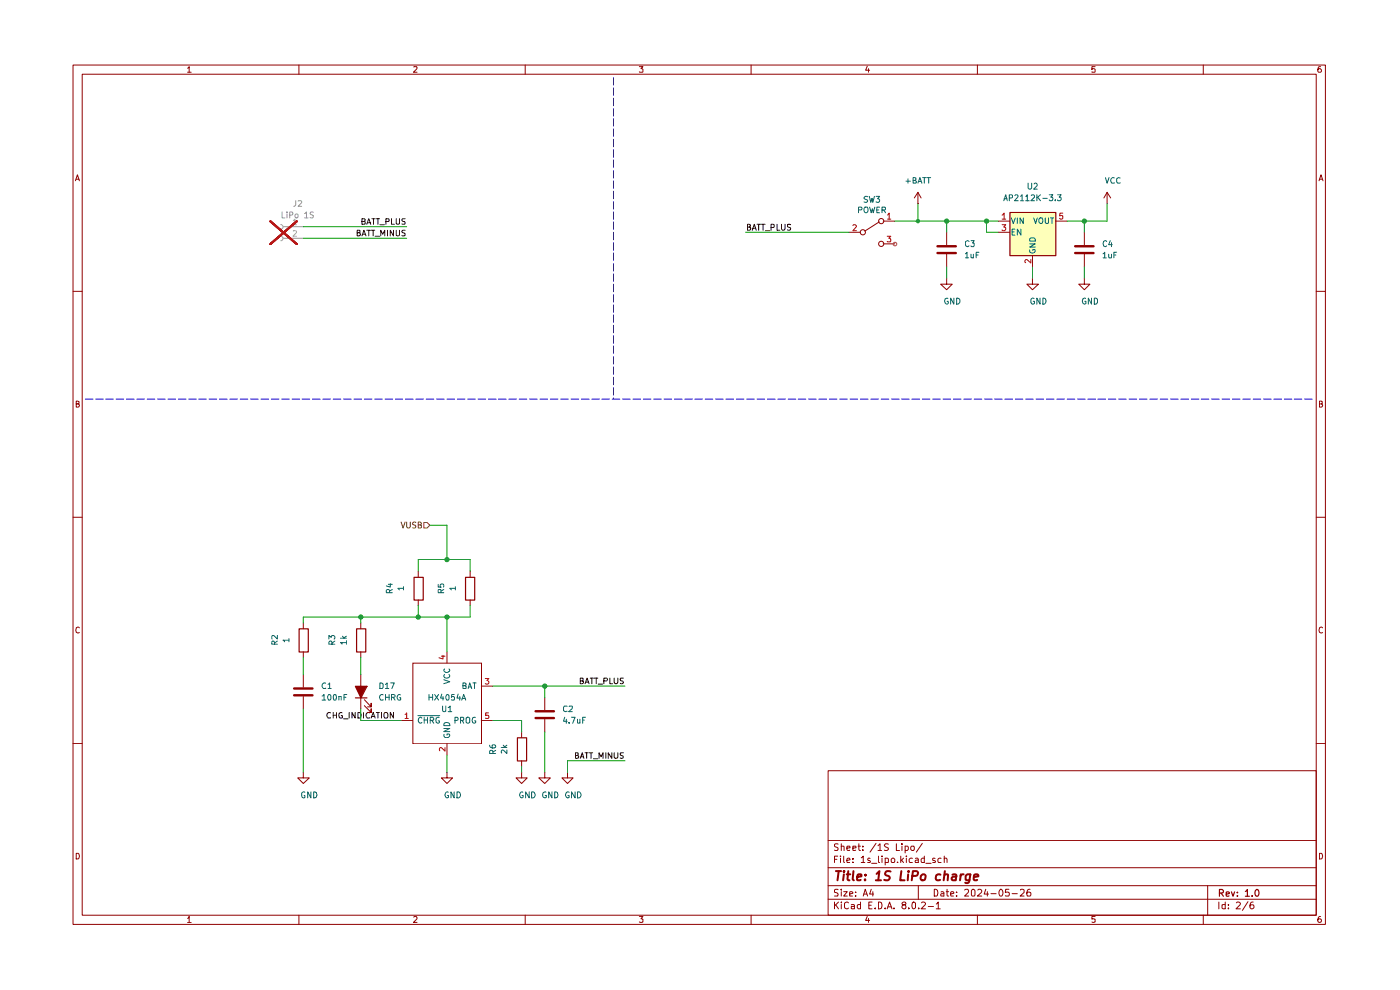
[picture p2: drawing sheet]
<svg xmlns="http://www.w3.org/2000/svg" width="297mm" height="210mm" viewBox="0 0 297 210" stroke-linecap="round" stroke-linejoin="round" font-family="sans-serif">
<g fill="none" stroke="#900000" stroke-width=".21">
<path d="M15.5 13.8h265.7v182.3h-265.7zM17.4 15.7h261.8v178.4h-261.8zM39.8 14.5l.3-.4v1.2M39.8 15.3h.8M63.4 13.8v1.9M87.8 14.2l.6-.1 .1 .4-.8 .8h.8M111.4 13.8v1.9M135.6 14.1h.8l-.4 .5 .4 .1v.5h-.8M159.3 13.8v1.9M184 14.1l-.4 .8h.9M184.2 14.6v.7M207.3 13.8v1.9"/>
<path d="M232.3 14.1h-.7v.6l.2-.1 .5 .1-.1 .6-.6-.1M255.3 13.8v1.9M280.2 14.1l-.5 .1a.94 .94 0 0 0 0 1.1h.5l.1-.1v-.4l-.2-.2h-.3l-.2 .2M16 38.4l.4-1.3 .4 1.3M16.2 38h.6M279.8 38.4l.4-1.3 .5 1.3M279.9 38h.6M15.5 61.8h1.9M279.2 61.8h2M16.2 85.7l.6-.1v-.4l-.6-.1v1.3h.4l.2-.5-.3-.2M279.9 85.7l.6-.1v-.4l-.6-.1v1.3l.6-.1 .1-.4-.3-.2M15.5 109.7h1.9"/>
<path d="M279.2 109.7h2M16.8 133.2l-.2-.2a.65 .65 0 0 0-.5 .6 .65 .65 0 0 0 .5 .7l.2-.1M280.6 133.2l-.3-.2a.65 .65 0 0 0-.5 .6 .65 .65 0 0 0 .5 .7l.3-.1M15.5 157.7h1.9M279.2 157.7h2M175.7 163.5h103.5v30.6h-103.5zM175.7 178.3h103.5M177.8 179.1l-.5-.1-.3 .2v.3l.8 .5-.3 .4-.5-.1M178.5 179.6l.5-.1 .1 .9M178.5 179v1.4M179.7 179.9l.6-.1v-.3h-.6v.2v.6h.6M180.9 179.9l.7-.1-.1-.3h-.6v.8h.6"/>
<path d="M182 179.5h.5M182.2 179v1.2l.3 .2M183 179.5v.2M185.8 178.9l-1.2 1.9M186.3 179.4l.4-.4v1.4M188.5 179.1l-.6-.1-.3 .2 .3 .5 .5 .1 .1 .4a.6 .6 0 0 1-.9 .1M190.2 179v1.4h.6M191.3 179v.2M191.3 179.5v.9M193.3 179.6l.6-.1v.8a.45 .45 0 0 1-.7-.1zM195.7 178.9l-1.3 1.9M16.2 181a.66 .66 0 0 1 .6 .4 .66 .66 0 0 1-.2 .8h-.4z"/>
<path d="M39.8 194.8l.3-.4v1.3M39.8 195.7h.8M63.4 194.1v2M87.8 194.6l.4-.2 .3 .4-.8 .9h.8M111.4 194.1v2M135.6 194.4h.8l-.4 .5 .4 .1v.6h-.8M159.3 194.1v2M175.7 190.8h103.5M175.7 187.9h103.5M175.7 184.1h103.5M177 191.3v1.5M177 182.3h.5"/>
<path d="M177.3 191.9l.6 .9M177.7 181.6h-.7v1.4M177.8 188.7h-.7v.6a.53 .53 0 0 1 .6 .2 .53 .53 0 0 1 0 .6h-.7M177.9 191.3l-.9 .9M178.3 181.6v.1M178.3 182v1M178.5 191.3v.2M178.5 188.6v.2M178.5 189.1v1M178.5 191.9v.9M179 189.1h.7l-.7 1h.7M179 181.6v1.2l.2 .2"/>
<path d="M179.7 182.5l.6-.1-.1-.4-.5 .1v.7v.2h.6M180 191.5l-.4-.2-.4 .4v.9l.4 .2 .4-.2M180.3 189.7l.6-.2-.1-.3h-.5v.9h.5M180.6 191.9h.4l.3 .1v.8M180.9 182.9v.1M180.9 182.1v.2M181.3 192.2l-.7 .1v.4h.7M181.5 190v.1M181.5 189.2v.1M182.5 191.9h-.4l-.2 .2v.4l.2 .3 .4-.1M182.5 191.3v1.5M182.7 181.9l.4-.3v1.4"/>
<path d="M182.7 183h.8M183 180.3v.1M183.1 190.1l.5-1.5 .5 1.5M183.2 189.7h.7M184 194.4l-.4 .8h.9M184.2 194.8v.9M184.3 192h.5M184.6 182.1l-.4-.1-.1 .3 .1 .2 .5 .2-.1 .3h-.5M184.8 188.6l-.3 1.1h.8M184.9 183.1h1.1M185 191.3h-.7v1.5h.7M185.2 189.1v1"/>
<path d="M185.7 192.6v.2M186.3 180.4h.7M186.3 191.3l.7 .2v1.1l-.3 .2h-.4zM186.3 181.6v1.2l.3 .2M187.1 181.6v.1M187.1 182v1M187.8 192.6v.2M187.8 182.1l.4-.1 .3 .2v.7l-.7 .1M187.8 182v1.5M188.2 192.8l.5-1.5 .5 1.5M188.4 192.4h.7M189.1 182.3l.2-.3h.3l.2 .3-.1 .7-.6-.1z"/>
<path d="M189.7 192.6v.2M190.4 182.9v.1M191.1 181.6v1.4M191.3 182.5l.4 .5M191.7 191.9h-.2l-.2-.3a.46 .46 0 0 1 .5-.3 .46 .46 0 0 1 .4 .3l-.1 .3-.6 .1a.43 .43 0 0 0-.1 .6 .43 .43 0 0 0 .6 .1 .43 .43 0 0 0 .1-.6l-.2-.2M191.7 182l-.6 .6M192 180.3l.4 .1 .3-.2-.2-.7h-.5v1.4M192.3 181.6v.1M192.3 182v1M192.8 192.6v.2M193.5 191.5l.4-.2 .3 .3v.9l-.3 .3a.82 .82 0 0 1-.4-1.3zM193.5 182.1a.45 .45 0 0 0-.6 .2l.1 .7h.5"/>
<path d="M194.2 182.1l.4-.1 .2 .3v.7h-.6l-.1-.4 .7-.2M194.8 187.9v2.9M194.9 192.6v.2M195.5 191.5l.2-.2h.3l.3 .5-.9 1h.9M196.1 181.6v1.4h-.5l-.2-.7 .3-.3 .4 .1M196.4 183.1h1.1M196.9 192.3h1.1M198.2 188.6a.8 .8 0 0 1 .8 .6 .8 .8 0 0 1-.3 .9h-.5zM198.4 182.1h-.5v.4l.6 .2-.1 .3h-.5M198.6 191.8l.4-.5v1.5M198.6 192.8h.9M199.6 189.2l.4-.1 .2 .2v.8h-.6v-.4l.6-.2"/>
<path d="M199.6 182.1a.45 .45 0 0 0-.6 .2l.1 .7h.5M200.3 182.2l.2-.2 .3 .1 .1 .9M200.3 181.6v1.4M200.7 189.1h.5M200.9 188.6v1.3l.1 .2h.2M201.7 189.7l.7-.2-.2-.4h-.4l-.1 .2v.6l.1 .2h.5M202.9 190v.1M202.9 189.2v.1M204.6 188.8l.6-.2 .3 .4-.1 .3-.8 .8h.9M206.2 188.8l.3-.2 .3 .4v.8l-.1 .3h-.5l-.1-.3zM207.3 194.1v2M207.4 188.8l.2-.2h.3l.4 .5-.1 .2-.9 .8h1"/>
<path d="M209.1 188.6l-.3 1.1h.9M209.5 189.1v1M210.2 189.6h1.1M212.3 188.6a.87 .87 0 0 1 .2 1.5h-.3l-.3-.5 .1-.6zM214 188.6h-.6l-.1 .7h.7v.7h-.7M214.7 189.6h1.1M216.5 188.8l.2-.2 .5 .1 .1 .6-.9 .8h.9M218.5 188.6l-.5 .2-.2 1 .1 .3 .7-.1v-.7l-.5-.1-.3 .3M232.3 194.4h-.7v.6h.7v.6h-.7M255.3 194.1v2M256.2 187.9v6.2M258.6 191.3v1.5"/>
<path d="M259.9 191.9h-.7v.7l.3 .2 .4-.1M259.9 191.3v1.5M260.6 192.6v.2M260.6 191.9v.1M262.3 191.5l.2-.2h.3l.3 .5-.9 1h.9M264.7 191.3l-1.1 1.8M265.9 191.3l-.6 .2a1.02 1.02 0 0 0 .1 1.3l.5-.1 .1-.2v-.3l-.1-.3h-.6l-.1 .3M279.9 181a.66 .66 0 0 1 .7 .4 .66 .66 0 0 1-.3 .8h-.4zM280.2 194.4a.72 .72 0 0 0-.6 .5 .72 .72 0 0 0 .2 .8l.4-.1a.42 .42 0 0 0 0-.6 .42 .42 0 0 0-.5 0l-.1 .2"/>
</g>
<path d="M258.7 189.4h.8v-.5l-.2-.2h-.6v1.4M259 189.4l.5 .7M260.1 189.7l.7-.2-.1-.2h-.6v.7h.6M261.2 189.2l.4 .9 .3-.9M262.5 190v.1M262.5 189.3v.1M264.2 189.1l.4-.4v1.4M264.2 190.1h.8M265.6 190v.1M266.6 188.7a.76 .76 0 0 1 .5 .7 .76 .76 0 0 1-.5 .7l-.3-.2a.99 .99 0 0 1 .3-1.2z" fill="none" stroke="#900000" stroke-width=".25"/>
<g fill="none" stroke="#900000" stroke-width=".42">
<path d="M177.3 184.8h1.1M177.9 184.8l-.2 1.9M179 185.5l-.1 1.2M179.1 184.8l-.2 .1 .1 .1 .1-.2-.1 .2M179.6 185.5h.8M180 184.8l-.2 1.7 .4 .2M181.1 184.8l-.2 1.7 .2 .2M181.8 186.1l.9-.2v-.4h-.5l-.3 .2-.1 .9h.8M183.5 186.6v.1M183.6 185.5v.2M185.8 186.7h1.1M186 185.4l.6-.6-.3 1.9"/>
<path d="M188.9 184.9l-.7-.1-.3 .2-.2 .4 .2 .2 .8 .4 .1 .3-.2 .3a.79 .79 0 0 1-1 0M191.2 184.8l-.2 1.9h.9M192.7 185.5l-.1 1.2M192.7 184.8v.2M193.6 185.8l.9-.1 .3-.6-.1-.1-.3-.2h-.7l-.3 1.9M195.4 185.8l.4-.3h.4l.2 .3-.1 .5a.52 .52 0 0 1-.5 .4 .52 .52 0 0 1-.5-.4zM199.5 185.5a.65 .65 0 0 0-.9 .3v.8a.64 .64 0 0 0 .8 0M200.4 185.6l.2-.1h.5l-.1 1.2M200.4 184.8l-.2 1.9M202.1 185.5h.7l-.1 1.2M202.9 185.9l-.7 .1-.3 .2 .1 .4h.7M203.8 185.5l-.1 1.2"/>
<path d="M204.4 185.5h-.2l-.5 .3M205.9 185.5l-.4 1.7-.2 .1-.5-.1M205.9 185.5a.72 .72 0 0 0-1.1 .3v.8l.3 .1 .6-.1M206.6 186.1l1-.2-.1-.4a.6 .6 0 0 0-.9 .2v.9h.7"/>
</g>
<path d="M214.2 45h9.7v9.2h-9.7z" fill="#feffba"/>
<path d="M57.4 46.9l5.5 4.9M62.9 46.9l-5.5 4.9" fill="none" stroke="#f00000" stroke-width=".42"/>
<g fill="none" stroke="#0f0f0f" stroke-width=".21">
<path d="M75.8 49.4h.5l.1-.5-.6-.1v1.2h.6l.1-.4-.3-.2M76.8 50l.4-1.2 .4 1.2M77 49.7h.5M77.8 48.8h.8M78.2 48.8v1.2M78.7 48.8h.8M79.2 48.8v1.2M79.6 50.1h.9M80.8 50v-1.2l.4 .9 .4-.9v1.2M82.2 48.8v1.2M83.5 48.8v1.2l-.7-1.2v1.2M84.1 48.8l.1 1.2a.36 .36 0 0 0 .5-.2v-1"/>
<path d="M85.9 48.8h-.5l-.1 .2 .1 .4 .5 .1v.5h-.6"/>
</g>
<path d="M89.9 110.8h.7l.6 .6-.6 .6h-.7z" fill="#fff"/>
<path d="M85.1 110.7l.4 1.3 .4-1.3M86.3 110.7v1.1l.2 .2h.3l.2-.2v-1.1M88.2 110.8l-.4-.1-.3 .2v.3l.6 .2 .1 .2-.2 .4-.5-.1M88.7 111.3h.5l.2-.3-.2-.3h-.5v1.3h.5l.2-.2v-.4l-.2-.1M89.9 110.8h.7l.6 .6-.6 .6h-.7z" fill="none" stroke="#755600" stroke-width=".21"/>
<g fill="none" stroke="#900000" stroke-width=".21">
<path d="M180.1 49.3h2.4M186.5 47.1l-3 1.9M187.4 46.9h2.4M187.4 51.7h2.4M194.7 43.2h.1M194.7 40.8l-.7 1.2M194.7 40.8v2.4M194.7 40.8l.7 1.2M200.8 59v1.3h1.2l-1.2 1.2-1.2-1.2h1.2M200.8 49.3v2.7M200.8 53.9v2.7M211.7 46.9h2.5"/>
<path d="M211.7 49.3h2.5M219 59v1.3h1.3l-1.3 1.2-1.2-1.2h1.2M219 54.2v2.4M223.9 46.9h2.5M230 59v1.3h1.2l-1.2 1.2-1.1-1.2h1.1M230 49.3v2.7M230 53.9v2.7M234.9 40.8l-.7 1.2M234.9 40.8v2.4M234.9 40.8l.7 1.2M94.8 138.3v2.3M76.5 145.5v2.5"/>
<path d="M85.1 152.8h2.4M87.6 140.7h14.5v17.1h-14.5zM94.8 157.7v2.5M102.1 152.8h2.5M102.1 145.5h2.5M94.8 163.8v1.2h1.2l-1.2 1.2-1.2-1.2h1.2"/>
<circle cx="183" cy="49.3" r=".55"/>
<circle cx="186.9" cy="46.9" r=".55"/>
<circle cx="186.9" cy="51.7" r=".55"/>
</g>
<path d="M214.2 45.1h9.8v9.1h-9.8zM75.4 145.6h2.4l-1.2 2.4zM75.4 148h2.4" fill="none" stroke="#900000" stroke-width=".25"/>
<g fill="none" stroke="#006665" stroke-width=".21">
<path d="M214.5 46.2l.5 1.2 .4-1.2M214.7 49.2h.4M215.3 48.6h-.6v1.3h.6M215.8 46.2v1.2M216.6 48.6v1.3l-.8-1.3v1.3M217.1 46.2v1.2l-.7-1.2v1.2M218.4 53v.4a.61 .61 0 0 0 .8 .3 .61 .61 0 0 0 .3-.8h-.4v.3M218.4 51.7h1.2l-1.2 .7h1.2M218.4 50.6l.3-.1h.7l.2 .3v.3h-1.2zM219.3 46.2l.4 1.2 .3-1.2M220.5 46.4l.1-.2h.5v.2a.65 .65 0 0 1-.4 1l-.1-.1a.67 .67 0 0 1-.1-.9zM221.7 46.2v1l.3 .2 .4-.1v-1.1"/>
<path d="M222.8 46.2h.7M223.2 46.2v1.2M88.6 151.8h4.7M89.5 152.3l-.3-.2a.6 .6 0 0 0-.5 .7 .6 .6 0 0 0 .7 .5l.1-.1M90 152.1v1.3M90 152.7h.7M90.7 152.1v1.3M91.3 152.8l.6-.1 .1-.3-.2-.3h-.5v1.3M91.6 152.8l.4 .6M93.1 152.2l-.1-.1a.64 .64 0 0 0-.5 .6 .64 .64 0 0 0 .5 .7l.2-.2v-.3h-.2M94.1 154.5h1.3l-1.3 .7h1.3M94.1 144.2l1.3 .4-1.3 .4"/>
<path d="M94.2 155.8l-.1 .2 .4 .5h.6l.3-.5-.2-.3h-.4v.3M94.3 153.3a.72 .72 0 0 1 1.1 .6h-1.3zM94.3 143.1l-.2 .2a.6 .6 0 0 0 .7 .5 .6 .6 0 0 0 .5-.6l-.1-.1M94.3 141.9l-.2 .3a.65 .65 0 0 0 .7 .5 .65 .65 0 0 0 .6-.5l-.2-.3M96.5 152.8l.6-.1v-.5l-.6-.1v1.3M97.7 152.8l.7-.1v-.4l-.2-.2h-.5v1.3M98 152.8l.4 .6M98.2 145.5l.6-.1v-.5h-.6v1.1h.6l.1-.5h-.3M98.9 152.3l.2-.2 .5 .2v.9l-.2 .2-.5-.2zM99.3 146l.3-1.1 .5 1.1M99.4 145.7h.6M100.3 144.9h.7"/>
<path d="M100.7 144.9v1.1M100.8 152.2v-.1a.64 .64 0 0 0-.6 .6 .64 .64 0 0 0 .5 .7l.2-.2v-.3h-.2"/>
</g>
<g fill="none" stroke="#b90000" stroke-width=".21">
<path d="M180.9 47.8l.2-.1h.3l.3 .2-.8 1h.8M188.2 50.1h.8l-.5 .4 .5 .3-.1 .5-.7-.1M188.3 45.6l.3-.4v1.3M188.3 46.5h.7M212.6 45.6l.4-.4v1.3M212.6 47.7h.8l-.5 .5 .5 .1v.4l-.3 .2h-.3l-.2-.1M212.6 46.5h.8M218.7 55v.8l-.9-.8-.4 .3 .2 .4M225.5 45.2h-.6l-.1 .6h.7v.5l-.2 .2h-.3l-.2-.2M93.6 139.2h.8M94 139v.8l-.9-.3M85.9 151.6l.4-.4v1.2"/>
<path d="M85.9 152.4h.7M94.4 158.6v.7l-.8-.7-.4 .2 .1 .5M103 143.9h.7l-.4 .5 .4 .2-.1 .4h-.6M103.6 151.2h-.6v.6l.5-.1 .2 .2v.3l-.2 .2-.5-.1"/>
</g>
<path d="M198.9 53.7h3.9M198.9 52.2h3.9M228.1 53.7h3.9M228.1 52.2h3.9" fill="none" stroke="#900000" stroke-width=".51"/>
<g fill="none" stroke="#0f0f0f" stroke-width=".21">
<path d="M76.8 47h.4l.3-.3-.2-.3h-.5v1.2l.7-.1v-.4l-.3-.1M77.8 47.6l.4-1.2 .5 1.2M78 47.2h.6M78.9 46.4h.7M79.2 46.4v1.2M79.8 46.4h.7M80.2 46.4v1.2M80.6 47.7h.9M81.9 47h.6v-.6h-.6v1.2M83.1 46.4v1.2h.5M84.1 46.4l.1 1.1a.36 .36 0 0 0 .5-.2v-.9M85.9 46.4h-.5l-.1 .2 .2 .4 .4 .2v.3h-.6"/>
<path d="M158.6 48.2l.6-.1v-.4l-.6-.1v1.2h.4l.3-.4-.4-.2M159.6 48.8l.4-1.2 .4 1.2M159.7 48.4h.6M160.6 47.6h.8M160.9 47.6v1.2M161.5 47.6h.8M161.9 47.6v1.2M162.4 48.9h.9M163.6 48.3h.5l.2-.2v-.4l-.7-.1v1.2M164.8 47.6v1.2h.6M165.8 47.6v1l.2 .2h.3l.2-.2v-1M167.7 47.7h-.7v.4l.6 .2 .1 .1-.2 .4h-.5"/>
<path d="M70.1 151.2a.61 .61 0 0 0-.8 .3 .61 .61 0 0 0 .3 .8l.5-.1M70.7 151.1v1.2M70.7 151.7h.7M71.4 151.1v1.2M72.6 151.2l-.1-.1a.66 .66 0 0 0-.6 .5 .66 .66 0 0 0 .2 .7l.5-.1v-.4h-.2M72.9 152.5h.9M74.1 151.1v1.2M75.4 151.1v1.2l-.7-1.2v1.2M75.9 151.1a.66 .66 0 0 1 .7 .5 .66 .66 0 0 1-.2 .7h-.5zM77.1 151.1v1.2M78.4 151.2a.61 .61 0 0 0-.8 .3 .61 .61 0 0 0 .3 .8l.5-.1M78.7 152.3l.5-1.2 .4 1.2"/>
<path d="M78.9 152h.6M79.8 151.1h.7M80.2 151.1v1.2M80.9 151.1v1.2M81.7 151.1a.46 .46 0 0 1 .6 .5l-.2 .7h-.5a.86 .86 0 0 1 .1-1.2zM83.5 151.1v1.2l-.7-1.2v1.2"/>
</g>
<path d="M59.6 50.1a.49 .49 0 0 1 .4 .5 .49 .49 0 0 1-.4 .5M59.6 47.6a.49 .49 0 0 1 .4 .5 .49 .49 0 0 1-.4 .5M60 50.5h4.3M60 48.1h4.3" fill="none" stroke="#a0a0a0" stroke-width=".21"/>
<path d="M62.2 46.8l.4-.3v1.2M62.2 49l.5-.1 .2 .4-.8 .8h.8M62.2 47.7h.7" fill="none" stroke="#a9a9a9" stroke-width=".21"/>
<path d="M57.4 46.9l5.5 4.9M62.9 46.9l-5.5 4.9" fill="none" stroke="#f00000" stroke-width=".42"/>
<path d="M75.4 145.5h2.4l-1.3 2.5z" fill="#900000"/>
<g fill="none" stroke="#900000" stroke-width=".21">
<path d="M64.3 132.2v1.1M64.3 138.3v1.1M76.5 132.2v1.1M76.5 138.3v1.1M88.7 121.2v1.2M88.7 127.3v1.1M99.7 121.2v1.2M99.7 127.3v1.1M64.3 143.1v2.7M64.3 147.7v2.7M76.5 143.1v2.4M76.5 148v2.4"/>
<path d="M77.3 149.7l1.4 1.4v-.7v.7h-.7M77.3 148.4l1.4 1.5v-.7v.7h-.7M110.7 155.3v1.2M115.6 148v2.6M115.6 152.6v2.7M64.3 163.8v1.2h1.3l-1.3 1.2-1.1-1.2h1.1M110.7 163.8v1.2h1.1l-1.1 1.2-1.2-1.2h1.2M110.7 161.4v1.2M115.6 163.8v1.2h1.2l-1.2 1.2-1.3-1.2h1.3M120.4 163.8v1.2h1.2l-1.2 1.2-1.2-1.2h1.2"/>
</g>
<path d="M62.4 147.5h3.9M62.4 146h3.9M113.6 152.3h3.9M113.6 150.9h3.9" fill="none" stroke="#900000" stroke-width=".51"/>
<path d="M63.5 133.4h1.9v4.9h-1.9zM75.6 133.4h2v4.9h-2zM87.8 122.5h2v4.8h-2zM98.8 122.5h1.9v4.8h-1.9zM109.8 156.5h1.9v4.9h-1.9z" fill="none" stroke="#900000" stroke-width=".25"/>
<g fill="none" stroke="#0f0f0f" stroke-width=".21">
<path d="M123.1 144.4h.4l.2-.1-.1-.5h-.5v1.2l.6-.1 .1-.3-.3-.2M124.1 145l.4-1.2 .5 1.2M124.1 159.7h.7M124.3 144.7h.5M124.5 159.7v1.2M125 159.7h.7M125.2 143.8h.7M125.4 159.7v1.2M125.6 143.8v1.2M126.1 143.8h.7M126.5 143.8v1.2M126.9 145.1h.9"/>
<path d="M128.1 144.4h.6l.2-.4-.2-.2h-.6v1.2M128.5 159.7v1.2M129.4 143.8v1.2h.6M129.8 159.7v1.2l-.8-1.2v1.2M130.3 143.8v1l.3 .2h.2l.3-.2v-1M130.3 159.7v.9l.3 .3 .4-.1 .1-.2v-.9M132.2 143.8h-.5a.47 .47 0 0 0 0 .5 .47 .47 0 0 0 .5 .2v.4h-.6M132.2 159.7h-.5a.47 .47 0 0 0 0 .5 .47 .47 0 0 0 .5 .2v.4h-.6M122.1 160.3l.5-.1v-.5h-.5v1.2l.6-.1 .1-.4-.4-.1M123.1 160.9l.4-1.2 .4 1.2M123.2 160.5h.6M125.9 160.9h.9"/>
<path d="M127.1 160.9v-1.2l.4 .8 .4-.8v1.2"/>
</g>
<g fill="none" stroke="#009a00" stroke-width=".21">
<path d="M64.3 50.5h22M64.3 48.1h22M158.2 49.3h21.9M189.8 46.9h21.9M194.7 43.2v3.7M200.8 46.9v2.4M200.8 56.6v2.4M209.3 46.9v2.4h2.4M219 56.6v2.4M230 46.9v2.4M230 56.6v2.4M234.9 43.2v3.7h-8.5"/>
<path d="M91.2 111.4h3.6v7.3M64.3 139.4v3.7M76.5 130.9v1.3M76.5 139.4v3.7M88.7 121.2v-2.5h11v2.5M88.7 128.4v2.5M94.8 130.9v7.4M99.7 128.4v2.5h-35.4v1.3M64.3 150.4v13.4M76.5 150.4v2.4h8.6M104.6 152.8h6.1v2.5M104.6 145.5h28"/>
<path d="M115.6 145.5v2.5M115.6 155.3v8.5M94.8 160.2v3.6M110.7 162.6v1.2M132.6 161.4h-12.2v2.4"/>
</g>
<g fill="none" stroke="#1400ca" stroke-width=".21">
<path d="M130.1 16.4v1.6M130.1 18.6v1.6M130.1 20.8v1.6M130.1 23v1.6M130.1 25.1v1.7M130.1 27.3v1.7M130.1 29.5v1.7M130.1 31.7v1.7M130.1 33.9v1.7M130.1 36.1v1.7M130.1 38.4v1.6M130.1 40.6v1.6"/>
<path d="M130.1 42.8v1.6M130.1 45v1.6M130.1 47.1v1.6M130.1 49.3v1.6M130.1 51.5v1.6M130.1 53.7v1.6M130.1 55.9v1.6M130.1 58.1v1.6M130.1 60.3v1.6M130.1 62.5v1.6M130.1 64.7v1.6M130.1 66.8v1.6"/>
<path d="M130.1 69v1.6M130.1 71.2v1.6M130.1 73.4v1.6M130.1 75.6v1.6M130.1 77.8v1.6M18.1 84.7h1.6M20.3 84.7h1.6M22.4 84.7h1.6M24.6 84.7h1.6M26.8 84.7h1.6M29 84.7h1.6M31.2 84.7h1.6"/>
<path d="M33.4 84.7h1.6M35.6 84.7h1.7M37.8 84.7h1.7M40 84.7h1.7M42.2 84.7h1.6M44.4 84.7h1.6M46.6 84.7h1.6M48.8 84.7h1.6M51 84.7h1.6M53.2 84.7h1.6M55.4 84.7h1.6M57.6 84.7h1.6"/>
<path d="M59.8 84.7h1.6M62 84.7h1.6M64.1 84.7h1.6M66.3 84.7h1.6M68.5 84.7h1.6M70.7 84.7h1.6M72.9 84.7h1.6M75.1 84.7h1.6M77.3 84.7h1.6M79.5 84.7h1.6M81.7 84.7h1.6M83.9 84.7h1.5"/>
<path d="M86 84.7h1.6M88.2 84.7h1.6M90.4 84.7h1.6M92.6 84.7h1.6M94.8 84.7h1.6M97 84.7h1.6M99.2 84.7h1.6M101.4 84.7h1.6M103.6 84.7h1.6M105.7 84.7h1.7M107.9 84.7h1.7M110.1 84.7h1.7"/>
<path d="M112.3 84.7h1.7M114.6 84.7h1.6M116.8 84.7h1.6M119 84.7h1.6M121.2 84.7h1.6M123.4 84.7h1.6M125.6 84.7h1.6M127.7 84.7h1.6M129.9 84.7h1.6M130.1 80v1.6M130.1 82.2v1.6M130.1 84.4v.3"/>
<path d="M132.1 84.7h1.6M134.3 84.7h1.6M136.5 84.7h1.6M138.7 84.7h1.6M140.9 84.7h1.6M143.1 84.7h1.6M145.3 84.7h1.6M147.4 84.7h1.6M149.6 84.7h1.6M151.8 84.7h1.6M154 84.7h1.6M156.2 84.7h1.6"/>
<path d="M158.4 84.7h1.6M160.6 84.7h1.6M162.8 84.7h1.6M165 84.7h1.6M167.2 84.7h1.6M169.3 84.7h1.6M171.5 84.7h1.6M173.7 84.7h1.6M175.9 84.7h1.6M178.1 84.7h1.6M180.3 84.7h1.6M182.5 84.7h1.6"/>
<path d="M184.7 84.7h1.6M186.9 84.7h1.6M189.1 84.7h1.7M191.3 84.7h1.6M193.5 84.7h1.6M195.7 84.7h1.6M197.9 84.7h1.6M200.1 84.7h1.6M202.3 84.7h1.6M204.5 84.7h1.6M206.7 84.7h1.6M208.9 84.7h1.6"/>
<path d="M211 84.7h1.6M213.2 84.7h1.6M215.4 84.7h1.6M217.6 84.7h1.6M219.8 84.7h1.6M222 84.7h1.6M224.2 84.7h1.6M226.4 84.7h1.6M228.6 84.7h1.6M230.8 84.7h1.6M232.9 84.7h1.6M235.1 84.7h1.6"/>
<path d="M237.3 84.7h1.6M239.5 84.7h1.6M241.7 84.7h1.6M243.9 84.7h1.6M246.1 84.7h1.6M248.3 84.7h1.6M250.5 84.7h1.6M252.7 84.7h1.6M254.8 84.7h1.7M257 84.7h1.7M259.2 84.7h1.7M261.4 84.7h1.7"/>
<path d="M263.6 84.7h1.7M265.9 84.7h1.6M268.1 84.7h1.6M270.3 84.7h1.6M272.5 84.7h1.6M274.6 84.7h1.6M276.8 84.7h1.6"/>
</g>
<g fill="#009a00">
<circle cx="94.8" cy="118.7" r=".55"/>
<circle cx="230" cy="46.9" r=".55"/>
<circle cx="194.7" cy="46.9" r=".47"/>
<circle cx="200.8" cy="46.9" r=".55"/>
<circle cx="209.3" cy="46.9" r=".55"/>
<circle cx="94.8" cy="130.9" r=".55"/>
<circle cx="88.7" cy="130.9" r=".55"/>
<circle cx="76.5" cy="130.9" r=".55"/>
<circle cx="115.6" cy="145.5" r=".55"/>
</g>
<g fill="none" stroke="#006665" stroke-width=".21">
<path d="M192.2 38.4h.9M192.6 37.9v1M193.7 38.3h.4l.2-.2v-.3l-.6-.1v1.2h.6l.1-.4-.3-.2M194.7 38.9l.5-1.2 .4 1.2M194.8 38.5h.6M195.7 37.7h.8M196.1 37.7v1.2M196.7 37.7h.7M197 37.7v1.2M218.1 38.9v1l.3 .2h.2l.3-.2v-1M219.4 39l.4-.1 .2 .4-.7 .8h.7M234.5 37.7l.4 1.2 .4-1.2"/>
<path d="M236.4 37.8a.61 .61 0 0 0-.8 .3 .61 .61 0 0 0 .3 .8l.5-.1M237.7 37.8l-.4-.1-.4 .2v.7l.2 .3 .6-.1M182.1 44.5h.6l.2-.4-.2-.2h-.6v1.2M183.5 43.9h.5a.77 .77 0 0 1-.2 1.2l-.3-.1a.87 .87 0 0 1 0-1.1zM184.1 41.7h-.5l-.3 .2 .2 .3 .5 .2v.4h-.7M184.4 41.7l.3 1.2 .3-.8 .2 .8 .3-1.2M184.5 43.9l.3 1.2 .3-.8 .1 .8 .4-1.2M185.8 41.7h.8l-.4 .5 .4 .2-.1 .4h-.7M186 44.5h.4M186.6 43.9h-.6v1.2h.6M187.1 44.5h.6l.2-.4-.2-.2h-.6v1.2M187.4 44.5l.5 .6"/>
<path d="M204.8 53.8l.3-.3v1.2M204.8 54.7h.7M205.6 51.2l-.4-.1-.4 .3 .1 .8 .3 .1 .4-.1M206 53.9l.1 .8 .4-.1M206 51.1h.7l-.4 .5h.4v.6l-.2 .1h-.3l-.2-.1M206.5 53.9v.8M207.1 54.1h.4M207.7 53.5h-.6v1.2M212.9 42.6l.5-1.3 .3 1.3M213 42.2h.6M214.1 42h.5l.2-.2v-.3l-.2-.2h-.5v1.3M215.3 41.5l.4-.2 .3 .4-.8 .9h.8"/>
<path d="M216.5 41.7l.3-.4v1.3M216.5 42.6h.7M217.6 41.7h.2l.1-.4v1.3M217.6 42.6h.8M218.8 41.5l.1-.2 .5 .1 .1 .4-.8 .8h.8M220 41.3v1.3M220.1 41.8l.6 .8M220.7 41.3l-.7 .7M221.2 42.1h1M222.6 41.3h.7l-.4 .5h.4v.2v.5l-.5 .1-.2-.2M223.9 42.4v.2M224.4 41.3h.7l-.4 .5 .4 .2v.3l-.2 .3h-.4l-.1-.2"/>
<path d="M234 53.8l.4-.3v1.2M234 54.7h.7M234.8 51.2l-.3-.1a.65 .65 0 0 0-.5 .6 .65 .65 0 0 0 .5 .6l.3-.1M235.2 53.9l.1 .8 .5-.1M235.5 51.1l-.3 .8h.8M235.8 51.5v.8M235.8 53.9v.8M236.3 54.1h.4M236.9 53.5h-.6v1.2M201.1 63.3l-.1-.1a.6 .6 0 0 0-.6 .7 .6 .6 0 0 0 .7 .5l.1-.5h-.3M202.4 63.2v1.3l-.7-1.3v1.3M202.9 63.2h.3l.4 .4v.6l-.4 .3h-.3z"/>
<path d="M219.4 63.3l-.4-.1-.2 .2v.9a.37 .37 0 0 0 .3 .2 .37 .37 0 0 0 .4-.2v-.4h-.3M220.6 63.2v1.3l-.6-1.3v1.3M221.2 63.2a.64 .64 0 0 1 .7 .7 .64 .64 0 0 1-.7 .6zM230.3 63.3l-.1-.1a.6 .6 0 0 0-.6 .7 .6 .6 0 0 0 .7 .5l.1-.5h-.3M231.6 63.2v1.3l-.7-1.3v1.3M232.2 63.2h.3l.3 .4v.6l-.3 .3h-.3zM58.2 136.6v-.5l-.4-.1-.1 .1v.5h1.1M58.8 134.8v.7l-.8-.7-.3 .2v.5M58.8 136l-.6 .4M61.3 135.8h-1.3l.4 .3M61.3 135.5v.6M69.8 135.5v-.7l.5 .4 .1-.3 .4-.1 .2 .2v.4l-.1 .1"/>
<path d="M70.4 136.6v-.5l-.4-.1-.2 .2v.4h1.2M71 136l-.6 .4M72.2 135.4h1.3M72.6 135l.5 .4M73.5 136.3h-1.3l.4 .2v.1M73.5 135.9v.7M73.5 135l-.5 .3M82.4 123.9h.8M82.6 125.7v-.5l-.1-.2h-.4l-.1 .2v.5h1.2M82.8 123.8v.7l-.8-.2M83.2 125l-.6 .4M85.6 124.8h-1.2l.3 .3"/>
<path d="M85.6 124.5v.6M93 123.9v.6h.6l-.2-.4 .2-.2h.5v.6M93.6 125.7v-.6l-.6-.1v.7h1.1M94.1 125l-.5 .4M96.6 124.8h-1.2l.4 .3M96.6 124.5v.6M68.3 147.7l.4-.4v1.2M68.3 148.5h.8M69.1 144.9a.61 .61 0 0 0-.8 .4 .61 .61 0 0 0 .3 .7h.5M69.6 145.2l.3-.3v1.1M69.6 146h.7M69.7 147.4l.2-.1 .3 .3-.1 .8-.4 .1a.94 .94 0 0 1 0-1.1z"/>
<path d="M70.8 147.4l.3-.1a.86 .86 0 0 1 .1 1.2l-.4-.1zM71.9 147.8l.5-.1v.8M71.9 147.7v.8M73 147.9h.4M73.6 147.3h-.6v1.2M80.6 144.9l.7 .2v.7l-.2 .2h-.5zM81.3 147.4a.61 .61 0 0 0-.8 .3 .61 .61 0 0 0 .3 .8l.5-.1M81.8 145.2l.3-.3v1.1M81.8 147.9h.7M81.8 147.3v1.2M81.8 146h.7M82.5 147.3v1.2"/>
<path d="M82.9 144.9h.7l-.5 1.1M83.1 147.9h.5l.2-.2-.1-.3-.6-.1v1.2M83.4 147.9l.4 .6M84.9 147.4a.59 .59 0 0 0-.7 .4 .59 .59 0 0 0 .3 .7l.5-.1v-.4h-.3M91 147.3v1.2M91 147.9h.8M91.8 147.3v1.2M92.2 147.3l.8 1.2M93 147.3l-.8 1.2M93.7 147.2l-.2 .9h.6M93.9 149.8v.9l.2 .3 .5-.1v-1.1M94 147.7v.8"/>
<path d="M94.7 147.4l.3-.1 .2 .3v.8l-.5 .1a.94 .94 0 0 1 0-1.1zM95.1 150.1l.4-.3v1.2M95.1 151h.7M96.3 147.3h-.5v.6l.1-.2 .4 .1v.7l-.5-.1M97.2 147.2l-.3 .9h.8M97.5 147.7v.8M98 148.5l.4-1.2 .4 1.2M98 148.2h.6M103.9 158.1v.2a.93 .93 0 0 0 1.2 .3v-.5l-.5-.1-.2 .1v.5l.2 .1M104.6 159.8v-.5l-.2-.1h-.3l-.2 .1v.5h1.3M105.2 159.2l-.6 .3M106.3 158.6h1.2"/>
<path d="M106.8 158.1l.4 .5M107.5 159.1v.7l-.8-.7-.4 .2 .1 .5M107.5 158.1l-.4 .3M119.8 152.1l-.3 .9h.8M120.1 152.6v.8M120.3 149.9l-.6-.1-.2 .2v.7a.55 .55 0 0 0 .8 .2M120.7 153.2v.2M120.7 149.9l.6-.1 .1 .5-.8 .7h.8M121.2 152.1h.8l-.5 1.3M122.5 152.6v.7l.3 .1 .2-.2M123 152.6v.8M123.6 152.7h.3"/>
<path d="M124.2 152.1h-.6v1.3M64.7 168.1l-.4-.1-.3 .3v.6l.2 .3h.5v-.5h-.2M66 168v1.2l-.7-1.2v1.2M66.5 168a.64 .64 0 0 1 .7 .6 .64 .64 0 0 1-.7 .6zM95.1 168.1l-.1-.1a.6 .6 0 0 0-.6 .6 .6 .6 0 0 0 .7 .6l.1-.5h-.3M96.3 168v1.2l-.6-1.2v1.2M96.9 168a.65 .65 0 0 1 .8 .6 .65 .65 0 0 1-.8 .6zM110.9 168.1l-.1-.1a.6 .6 0 0 0-.6 .6 .6 .6 0 0 0 .7 .6l.1-.5h-.3M112.3 168v1.2l-.8-1.2v1.2M112.8 168a.65 .65 0 0 1 .7 .6 .65 .65 0 0 1-.7 .6zM115.8 168.1l-.2-.1-.5 .3 .1 .8 .4 .1h.2l.1-.5h-.2M117.1 168v1.2l-.7-1.2v1.2"/>
<path d="M117.7 168a.64 .64 0 0 1 .7 .6 .64 .64 0 0 1-.7 .6zM120.7 168.1l-.1-.1a.6 .6 0 0 0-.6 .7 .6 .6 0 0 0 .7 .5v-.5h-.2M122 168v1.2l-.8-1.2v1.2M122.5 168a.65 .65 0 0 1 .8 .6 .65 .65 0 0 1-.8 .6z"/>
</g>
<path d="M59.9 45v1.2h.5M60.9 45v.1M60.9 45.4v.8M61.5 45.6l.6-.1v-.5h-.6v1.2M62.7 45.5h.5v.6l-.4 .1-.2-.2zM62.7 42.6v.8l-.4 .4M63.2 42.7l.6-.1 .2 .2-.1 .3-.7 .7h.8M64.6 45.3l.4-.3v1.2M64.6 46.2h.8M66.5 45h-.5l-.2 .2 .1 .3 .6 .2v.4l-.2 .1-.5-.1" fill="none" stroke="#989898" stroke-width=".21"/>
<path d="M57.4 46.9l5.5 4.9M62.9 46.9l-5.5 4.9" fill="none" stroke="#f00000" stroke-width=".42"/>
<circle cx="189.9" cy="51.8" r=".38" fill="none" stroke="#b54549" stroke-width=".21"/>
</svg>
